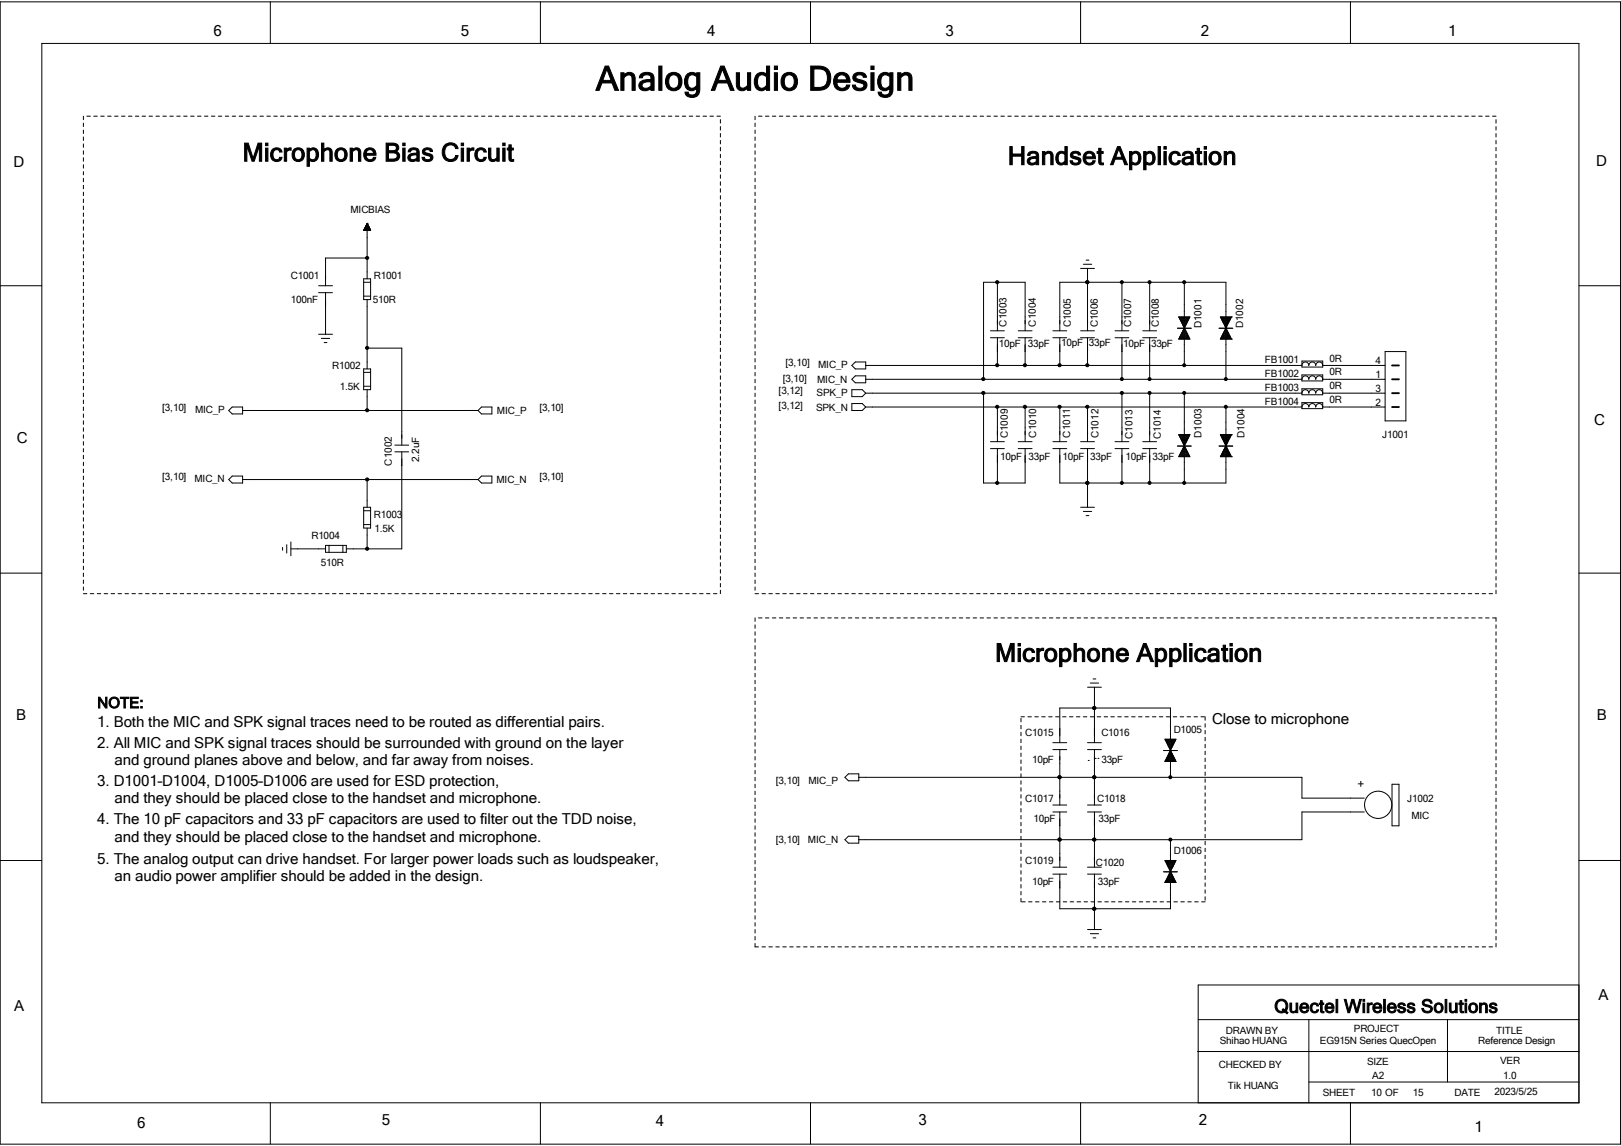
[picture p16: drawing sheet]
<svg xmlns="http://www.w3.org/2000/svg" width="297mm" height="210mm" viewBox="0 0 297 210" stroke-linecap="round" stroke-linejoin="round" font-family="sans-serif">
<defs><g id="words">
<text font-size="6.2" x="109.2" y="16.6">Analog Audio Design</text>
<g font-size="4.6">
<text x="44.4" y="29.5">Microphone Bias Circuit</text>
<text x="184.7" y="30.2">Handset Application</text>
<text x="182.3" y="121.2">Microphone Application</text>
</g>
<text font-size="3.4" x="233.5" y="185.6">Quectel Wireless Solutions</text>
<g font-size="2.8">
<text x="39.1" y="6.7">6</text>
<text x="84.4" y="6.7">5</text>
<text x="129.6" y="6.7">4</text>
<text x="173.2" y="6.7">3</text>
<text x="220" y="6.7">2</text>
<text x="265.3" y="6.7">1</text>
<text x="2.5" y="30.6">D</text>
<text x="292.5" y="30.4">D</text>
<text x="292.1" y="77.9">C</text>
<text x="3.1" y="81.2">C</text>
<text x="3" y="131.9">B</text>
<text x="17.8" y="129.8">NOTE:</text>
<text x="292.6" y="131.9">B</text>
<text x="17.8" y="137.1">2. All MIC and SPK signal traces should be surrounded with ground on the layer</text>
<text x="17.8" y="133.3">1. Both the MIC and SPK signal traces need to be routed as differential pairs.</text>
<text x="222.1" y="132.6">Close to microphone</text>
<text x="21" y="140.3">and ground planes above and below, and far away from noises.</text>
<text x="17.8" y="144.1">3. D1001–D1004, D1005–D1006 are used for ESD protection,</text>
<text x="21" y="147.2">and they should be placed close to the handset and microphone.</text>
<text x="17.8" y="151">4. The 10 pF capacitors and 33 pF capacitors are used to filter out the TDD noise,</text>
<text x="21" y="154.2">and they should be placed close to the handset and microphone.</text>
<text x="17.8" y="158.3">5. The analog output can drive handset. For larger power loads such as loudspeaker,</text>
<text x="21" y="161.5">an audio power amplifier should be added in the design.</text>
<text x="2.6" y="185.3">A</text>
<text x="292.9" y="183.2">A</text>
<text x="25.1" y="206.6">6</text>
<text x="69.9" y="206.1">5</text>
<text x="120.2" y="206.4">4</text>
<text x="168.3" y="206.1">3</text>
<text x="219.7" y="206.1">2</text>
<text x="270.2" y="207.4">1</text>
</g>
<text font-size="2.2" x="248.7" y="144.4">+</text>
<g font-size="1.8">
<text x="64.2" y="39.1">MICBIAS</text>
<text x="53.3" y="51.1">C1001</text>
<text x="68.5" y="51.1">R1001</text>
<text x="53.3" y="55.6">100nF</text>
<text x="68.3" y="55.5">510R</text>
<text x="184.4" y="59.9" transform="rotate(-90 184.4 59.9)">C1003</text>
<text x="189.8" y="59.9" transform="rotate(-90 189.8 59.9)">C1004</text>
<text x="196.2" y="60" transform="rotate(-90 196.2 60)">C1005</text>
<text x="201.2" y="60" transform="rotate(-90 201.2 60)">C1006</text>
<text x="207.3" y="60" transform="rotate(-90 207.3 60)">C1007</text>
<text x="212.3" y="60" transform="rotate(-90 212.3 60)">C1008</text>
<text x="183" y="63.5">10pF</text>
<text x="188.3" y="63.5">33pF</text>
<text x="194.4" y="63.5">10pF</text>
<text x="199.5" y="63.5">33pF</text>
<text x="205.8" y="63.5">10pF</text>
<text x="210.9" y="63.5">33pF</text>
<text x="220.2" y="60.2" transform="rotate(-90 220.2 60.2)">D1001</text>
<text x="227.8" y="60.2" transform="rotate(-90 227.8 60.2)">D1002</text>
<text x="60.9" y="67.6">R1002</text>
<text x="62.3" y="71.4">1.5K</text>
<text x="143.4" y="69.9">[3,10]</text>
<text x="143.9" y="67.1">[3,10]</text>
<text x="149.7" y="70.2">MIC_N</text>
<text x="149.9" y="67.5">MIC_P</text>
<text x="231.8" y="66.6">FB1001</text>
<text x="231.8" y="71.7">FB1003</text>
<text x="231.8" y="69.1">FB1002</text>
<text x="243.6" y="66.3">0R</text>
<text x="243.6" y="71.3">0R</text>
<text x="243.6" y="68.8">0R</text>
<text x="252.1" y="66.7">4</text>
<text x="252.1" y="69.3">1</text>
<text x="252.1" y="71.8">3</text>
<text x="29.7" y="75.4">[3,10]</text>
<text x="35.7" y="75.7">MIC_P</text>
<text x="91.1" y="75.9">MIC_P</text>
<text x="98.8" y="75.4">[3,10]</text>
<text x="142.7" y="72.2">[3,12]</text>
<text x="142.7" y="74.9">[3,12]</text>
<text x="149.5" y="75.4">SPK_N</text>
<text x="149.6" y="72.6">SPK_P</text>
<text x="231.8" y="74.2">FB1004</text>
<text x="243.6" y="73.9">0R</text>
<text x="252.1" y="74.3">2</text>
<text x="184.7" y="80.3" transform="rotate(-90 184.7 80.3)">C1009</text>
<text x="189.9" y="80.2" transform="rotate(-90 189.9 80.2)">C1010</text>
<text x="196.1" y="80.2" transform="rotate(-90 196.1 80.2)">C1011</text>
<text x="201.3" y="80.3" transform="rotate(-90 201.3 80.3)">C1012</text>
<text x="207.5" y="80.4" transform="rotate(-90 207.5 80.4)">C1013</text>
<text x="212.7" y="80.4" transform="rotate(-90 212.7 80.4)">C1014</text>
<text x="220.2" y="80.2" transform="rotate(-90 220.2 80.2)">D1003</text>
<text x="228.1" y="80.2" transform="rotate(-90 228.1 80.2)">D1004</text>
<text x="253.3" y="80.2">J1001</text>
<text x="29.7" y="88.1">[3,10]</text>
<text x="35.6" y="88.4">MIC_N</text>
<text x="71.8" y="85.3" transform="rotate(-90 71.8 85.3)">C1002</text>
<text x="76.8" y="84.7" transform="rotate(-90 76.8 84.7)">2.2uF</text>
<text x="91" y="88.5">MIC_N</text>
<text x="98.8" y="88.1">[3,10]</text>
<text x="183.3" y="84.4">10pF</text>
<text x="188.5" y="84.4">33pF</text>
<text x="194.7" y="84.4">10pF</text>
<text x="199.8" y="84.4">33pF</text>
<text x="206.2" y="84.4">10pF</text>
<text x="211.2" y="84.4">33pF</text>
<text x="68.5" y="94.9">R1003</text>
<text x="57.1" y="98.7">R1004</text>
<text x="68.6" y="97.4">1.5K</text>
<text x="58.8" y="103.8">510R</text>
<text x="187.8" y="134.9">C1015</text>
<text x="201.8" y="134.9">C1016</text>
<text x="215.1" y="134.2">D1005</text>
<text x="142.2" y="143.8">[3,10]</text>
<text x="148.1" y="143.7">MIC_P</text>
<text x="189.1" y="139.9">10pF</text>
<text x="201.8" y="139.9">33pF</text>
<text x="187.8" y="146.9">C1017</text>
<text x="201" y="146.9">C1018</text>
<text x="257.9" y="146.9">J1002</text>
<text x="142.2" y="154.6">[3,10]</text>
<text x="148" y="154.5">MIC_N</text>
<text x="189.4" y="150.6">10pF</text>
<text x="201.3" y="150.6">33pF</text>
<text x="258.6" y="150.1">MIC</text>
<text x="187.8" y="158.3">C1019</text>
<text x="200.8" y="158.7">C1020</text>
<text x="215.1" y="156.5">D1006</text>
<text x="189.1" y="162.1">10pF</text>
<text x="201.2" y="162.1">33pF</text>
<text x="223.5" y="191.3">Shihao HUANG</text>
<text x="224.6" y="189.4">DRAWN BY</text>
<text x="241.9" y="191.3">EG915N Series QuecOpen</text>
<text x="248.1" y="189.1">PROJECT</text>
<text x="270.8" y="191.3">Reference Design</text>
<text x="274.1" y="189.4">TITLE</text>
<text x="223.4" y="195.7">CHECKED BY</text>
<text x="250.5" y="195.2">SIZE</text>
<text x="251.4" y="197.7">A2</text>
<text x="274.9" y="195">VER</text>
<text x="275.4" y="197.7">1.0</text>
<text x="225" y="199.6">Tik HUANG</text>
<text x="242.4" y="200.8">SHEET</text>
<text x="251.2" y="200.8">10 OF</text>
<text x="258.9" y="200.8">15</text>
<text x="266.5" y="200.8">DATE</text>
<text x="273.9" y="200.7">2023/5/25</text>
</g>
</g></defs>
<g fill="none" stroke="#000" stroke-width=".18">
<path d="M0 .3h296.9v209.4h-296.9zM7.7 8h281.6v194.1h-281.6zM49.5 .3v7.7M99 .3v7.7M148.5 .3v7.7M198 .3v7.7M247.4 .3v7.7M15.3 21.3v.6M15.3 22.6v.6M15.3 23.8v.7M15.3 25.1v.6M15.3 26.4v.6"/>
<path d="M15.3 27.6v.7M15.3 28.9v.6M15.3 30.2v.6M15.3 31.5v.5M15.3 32.7v.6M15.3 34v.6M15.3 35.2v.7M15.3 36.5v.6M15.3 37.8v.6M15.3 39v.7M15.9 21.3h.7M17.2 21.3h.6"/>
<path d="M18.5 21.3h.6M19.7 21.3h.7M21 21.3h.6M22.3 21.3h.6M23.5 21.3h.7M24.8 21.3h.6M26 21.3h.7M27.3 21.3h.6M28.6 21.3h.6M29.8 21.3h.7M31.1 21.3h.6M32.4 21.3h.6"/>
<path d="M33.7 21.3h.6M34.9 21.3h.7M36.2 21.3h.6M37.5 21.3h.6M38.7 21.3h.7M40 21.3h.6M41.3 21.3h.6M42.5 21.3h.7M43.8 21.3h.6M45.1 21.3h.6M46.4 21.3h.6M47.6 21.3h.7"/>
<path d="M48.9 21.3h.6M50.2 21.3h.6M51.4 21.3h.6M52.7 21.3h.6M53.9 21.3h.7M55.2 21.3h.6M56.5 21.3h.6M57.7 21.3h.7M59 21.3h.6M60.3 21.3h.6M61.6 21.3h.6M62.8 21.3h.7"/>
<path d="M64.1 21.3h.6M65.4 21.3h.6M66.6 21.3h.7M67.9 21.3h.6M69.2 21.3h.6M70.4 21.3h.7M71.7 21.3h.6M73 21.3h.6M74.3 21.3h.6M75.5 21.3h.7M76.8 21.3h.6M78.1 21.3h.6"/>
<path d="M79.3 21.3h.7M80.6 21.3h.6M81.9 21.3h.6M83.1 21.3h.7M84.4 21.3h.6M85.7 21.3h.6M87 21.3h.6M88.2 21.3h.7M89.5 21.3h.6M90.8 21.3h.6M92 21.3h.7M93.3 21.3h.6"/>
<path d="M94.6 21.3h.6M95.8 21.3h.7M97.1 21.3h.6M98.4 21.3h.6M99.7 21.3h.6M100.9 21.3h.7M102.2 21.3h.6M103.4 21.3h.7M104.7 21.3h.6M106 21.3h.6M107.2 21.3h.7M108.5 21.3h.6"/>
<path d="M109.8 21.3h.6M111 21.3h.7M112.3 21.3h.6M113.6 21.3h.6M114.9 21.3h.6M116.1 21.3h.7M117.4 21.3h.6M118.7 21.3h.6M119.9 21.3h.7M121.2 21.3h.6M122.5 21.3h.6M123.7 21.3h.7"/>
<path d="M125 21.3h.6M126.3 21.3h.6M127.6 21.3h.6M128.8 21.3h.7M130.1 21.3h.6M131.4 21.3h.6M132 21.9v.7M132 23.2v.6M132 24.5v.6M132 25.7v.7M132 27v.6M132 28.3v.6"/>
<path d="M132 29.5v.7M132 30.8v.7M132 32v.7M132 33.3v.7M132 34.6v.6M132 35.9v.6M132 37.1v.7M132 38.4v.6M132 39.7v.6M138.3 21.3v.6M138.3 22.6v.6M138.3 23.8v.7"/>
<path d="M138.3 25.1v.6M138.3 26.4v.6M138.3 27.6v.7M138.3 28.9v.6M138.3 30.2v.6M138.3 31.5v.5M138.3 32.7v.6M138.3 34v.6M138.3 35.2v.7M138.3 36.5v.6M138.3 37.8v.6M138.3 39v.7"/>
<path d="M139 21.3h.6M140.3 21.3h.6M141.5 21.3h.7M142.8 21.3h.6M144.1 21.3h.6M145.3 21.3h.7M146.6 21.3h.6M147.9 21.3h.6M149.1 21.3h.7M150.4 21.3h.6M151.7 21.3h.6M152.9 21.3h.6"/>
<path d="M154.2 21.3h.6M155.4 21.3h.7M156.7 21.3h.7M158 21.3h.6M159.3 21.3h.6M160.5 21.3h.7M161.8 21.3h.6M163.1 21.3h.6M164.3 21.3h.7M165.6 21.3h.6M166.9 21.3h.6M168.1 21.3h.7"/>
<path d="M169.4 21.3h.7M170.7 21.3h.6M172 21.3h.6M173.2 21.3h.7M174.5 21.3h.6M175.8 21.3h.6M177 21.3h.7M178.3 21.3h.6M179.6 21.3h.6M180.8 21.3h.7M182.1 21.3h.7M183.4 21.3h.6"/>
<path d="M184.7 21.3h.6M185.9 21.3h.7M187.2 21.3h.6M188.5 21.3h.6M189.7 21.3h.7M191 21.3h.6M192.3 21.3h.6M193.5 21.3h.7M194.8 21.3h.7M196.1 21.3h.6M197.4 21.3h.6M198.6 21.3h.7"/>
<path d="M199.9 21.3h.6M201.2 21.3h.6M202.4 21.3h.7M203.7 21.3h.6M204.9 21.3h.7M206.2 21.3h.6M207.5 21.3h.6M208.7 21.3h.7M210 21.3h.7M211.3 21.3h.6M212.6 21.3h.6M213.8 21.3h.7"/>
<path d="M215.1 21.3h.6M216.4 21.3h.6M217.6 21.3h.7M218.9 21.3h.6M220.2 21.3h.6M221.4 21.3h.7M222.7 21.3h.7M224 21.3h.6M225.3 21.3h.6M226.5 21.3h.7M227.8 21.3h.6M229 21.3h.7"/>
<path d="M230.3 21.3h.6M231.6 21.3h.6M232.8 21.3h.7M234.1 21.3h.6M235.4 21.3h.6M236.6 21.3h.7M237.9 21.3h.6M239.2 21.3h.6M240.5 21.3h.6M241.7 21.3h.7M243 21.3h.6M244.3 21.3h.6"/>
<path d="M245.5 21.3h.7M246.8 21.3h.6M248.1 21.3h.6M249.3 21.3h.7M250.6 21.3h.6M251.9 21.3h.6M253.2 21.3h.6M254.4 21.3h.7M255.7 21.3h.6M257 21.3h.6M258.2 21.3h.7M259.5 21.3h.6"/>
<path d="M260.8 21.3h.6M262 21.3h.7M263.3 21.3h.6M264.6 21.3h.6M265.9 21.3h.6M267.1 21.3h.7M268.4 21.3h.6M269.7 21.3h.6M270.9 21.3h.7M272.2 21.3h.6M273.5 21.3h.6M274.1 21.9v.7"/>
<path d="M274.1 23.2v.6M274.1 24.5v.6M274.1 25.7v.7M274.1 27v.6M274.1 28.3v.6M274.1 29.5v.7M274.1 30.8v.7M274.1 32v.7M274.1 33.3v.7M274.1 34.6v.6M274.1 35.9v.6M274.1 37.1v.7"/>
<path d="M274.1 38.4v.6M274.1 39.7v.6M0 52.4h7.7M15.3 40.3v.6M15.3 41.6v.6M15.3 42.8v.7M15.3 44.1v.6M15.3 45.4v.6M15.3 46.7v.6M15.3 47.9v.7M15.3 49.2v.6M15.3 50.5v.6"/>
<path d="M15.3 51.7v.7M15.3 53v.6M15.3 54.3v.6M15.3 55.5v.7M15.3 56.8v.6M15.3 58.1v.6M15.3 59.4v.6M58.4 52.4h2.5M58.4 53.6h2.5M59.6 53.6v7.7M66.6 51.1h1.3v3.8h-1.3zM66.6 51.7h1.3"/>
<path d="M66.6 54.3h1.3M66.7 42.2h1.2M66.7 42.2v-.1h1.2v.1M66.8 42h1M66.8 42.2v-.2h1v.2M66.8 41.9h1M66.8 42.2v-.3h.9v.3M66.8 41.8h.9M66.9 42.2v-.5h.8v.5M66.9 41.7h.7M66.9 42.2v-.5h.7v.5M67 41.5h.6"/>
<path d="M67 42.2v-.8h.5v.8M67.1 41.4h.4M67.1 41.3h.4v.9M67.1 42.2v-1h.3v1M67.1 41.2h.3M67.2 41.1h.2M67.2 42.2v-1.1h.2v1.1M67.3 40.9h.1M67.3 40.9v10.2M67.3 54.9v12.7M67.3 47.3h-7.7v5.1M67.3 40.9l.6 1.3"/>
<path d="M67.3 40.9l-.7 1.3h1.3M67.3 41h.1M67.4 41.1h-.2v1.1M67.4 41.1v1.1M67.5 41.4h-.4v.8M67.6 41.6h-.6v.6M67.6 41.5v.7M132 40.9v.7M132 42.2v.6M132 43.5v.6M132 44.7v.7M132 46v.7"/>
<path d="M132 47.3v.6M132 48.6v.6M132 49.8v.7M132 51.1v.6M132 52.4v.6M132 53.6v.7M132 54.9v.6M132 56.2v.6M132 57.4v.7M132 58.7v.7M132 60v.6M138.3 40.3v.6"/>
<path d="M138.3 41.6v.6M138.3 42.8v.7M138.3 44.1v.6M138.3 45.4v.6M138.3 46.7v.6M138.3 47.9v.7M138.3 49.2v.6M138.3 50.5v.6M138.3 51.7v.7M138.3 53v.6M138.3 54.3v.6M138.3 55.5v.7"/>
<path d="M138.3 56.8v.6M138.3 58.1v.6M138.3 59.4v.6M182.8 51.7v8.9M198 49.2h2.5M198.5 48.4h1.5M199 47.7h.5M199.3 51.7h.1M199.3 49.2v11.4M205.6 51.7v8.9M210.7 51.7v8.9M216 58.1l2 .1"/>
<path d="M216.1 58.3h1.8M216.2 58.1v.4h1.6M216.3 58.7h1.4M216.4 58.1v.8h1.2M216.5 59.1h1.1M216.6 58.1v1.1h.8l.1-1.1M216.7 59.4h.6M216.7 58.1v1.5h.6M216.8 59.8h.4M216.9 58.1v1.8h.2M217 51.7v6.6M217.1 58.1v1.8"/>
<path d="M217.3 58.1v1.5M217.6 58.1v.7M217.8 58.1v.4M218 58.1h.1M218 58.1l-2 4h2M218 58.1h-2l2 4M223.6 58.2h2M223.7 58.1v.1M223.7 58.3h1.8M223.8 58.5h1.6M223.9 58.1v.5M223.9 58.7h1.4"/>
<path d="M224 58.1v.8h1.2M224.1 59.1h1.1M224.2 58.1v1.2M224.2 59.2h.8M224.3 59.4h.7M224.4 59.6h.5M224.4 58.1v1.5M224.5 59.8h.3M224.5 59.9h.2M224.6 58.1v1.9M224.6 58.3v-6.6h-30.4v8.9M224.7 58.1v1.8"/>
<path d="M224.9 58.1v1.4M225.1 58.1v1M225.3 58.1v.7M225.5 58.1v.3M225.6 58.1h.1M225.6 58.1l-2 4h2M225.6 58.1h-2l2 4M274.1 40.9v.7M274.1 42.2v.6M274.1 43.5v.6M274.1 44.7v.7M274.1 46v.7"/>
<path d="M274.1 47.3v.6M274.1 48.6v.6M274.1 49.8v.7M274.1 51.1v.6M274.1 52.4v.6M274.1 53.6v.7M274.1 54.9v.6M274.1 56.2v.6M274.1 57.4v.7M274.1 58.7v.7M274.1 60v.6M289.3 52.4h7.6"/>
<path d="M15.3 60.6v.7M15.3 61.9v.6M15.3 63.2v.6M15.3 64.4v.7M15.3 65.7v.6M15.3 67v.6M15.3 68.2v.7M15.3 69.5v.6M15.3 70.8v.6M15.3 72.1v.6M15.3 73.3v.7M15.3 74.6v.6"/>
<path d="M15.3 75.9v.6M15.3 77.1v.7M15.3 78.4v.6M15.3 79.7v.6M41.9 75.2l.6-.6h1.9v1.3h-1.9zM44.4 75.2h43.2M58.4 61.3h2.5M58.9 62h1.5M59.4 62.8h.5M66.6 67.6h1.3v3.8h-1.3zM66.6 68.2h1.3M66.6 70.8h1.3"/>
<path d="M67.3 71.4v3.8M67.3 63.8h6.3v17.8M87.6 75.2l.6-.6h1.9v1.3h-1.9zM132 61.3v.6M132 62.5v.7M132 63.8v.6M132 65.1v.6M132 66.3v.7M132 67.6v.6M132 68.9v.6M132 70.1v.7M132 71.4v.7"/>
<path d="M132 72.7v.6M132 74v.6M132 75.2v.7M132 76.5v.6M132 77.8v.6M132 79v.7M138.3 60.6v.7M138.3 61.9v.6M138.3 63.2v.6M138.3 64.4v.7M138.3 65.7v.6M138.3 67v.6"/>
<path d="M138.3 68.2v.7M138.3 69.5v.6M138.3 70.8v.6M138.3 72.1v.6M138.3 73.3v.7M138.3 74.6v.6M138.3 75.9v.6M138.3 77.1v.7M138.3 78.4v.6M138.3 79.7v.6M156.1 67l.6-.7h1.9v1.3h-1.9zM156.1 71.4h1.9l.6 .7-.6 .6h-1.9z"/>
<path d="M156.1 74h1.9l.6 .6-.6 .6h-1.9zM156.1 69.5l.6-.6h1.9v1.2h-1.9zM158.6 69.5h79.9a.61 .61 0 0 1 .7-.6 .61 .61 0 0 1 .6 .6 .63 .63 0 0 1 .6-.6 .63 .63 0 0 1 .6 .6M158.6 67h79.9M158.6 72.1h79.9M180.2 72.1v16.4h7.6v-6.3M181.5 60.6h2.5M181.5 61.9h2.5M182.8 61.9v5.1M182.8 74.6v6.3M186.6 60.6h2.5M186.6 61.9h2.5"/>
<path d="M187.8 60.6v-8.9h-7.6v17.8M187.8 61.9v5.1M187.8 74.6v6.3M192.9 60.6h2.6M192.9 61.9h2.6M194.2 61.9v5.1M194.2 74.6v6.3M198 60.6h2.5M198 61.9h2.5M199.3 61.9v5.1M199.3 74.6v6.3M204.3 60.6h2.5"/>
<path d="M204.3 61.9h2.5M205.6 61.9v7.6M205.6 72.1v8.8M209.4 60.6h2.5M209.4 61.9h2.5M210.7 61.9v7.6M210.7 72.1v8.8M215.7 60.2h2.6M216 62v.1M216 79.7v.1M216 62.1h2M216.1 79.8h1.8"/>
<path d="M216.1 61.9h1.8M216.2 61.6v.5M216.2 79.7v.4M216.2 61.7h1.6v.4M216.3 61.6h1.4M216.4 61.4h1.2v.7M216.4 61.3v.8M216.4 79.7v.8M216.5 61.2h1.1M216.5 61h1v1.1M216.6 60.9v1.2M216.6 79.7v1.1"/>
<path d="M216.7 60.8h.6M216.7 60.7h.6v1.4M216.7 60.5v1.6M216.7 79.7v1.5M216.8 60.5h.4M216.9 60.2v1.9M216.9 79.7v1.8M216.9 60.3h.2v1.8M217 60.1h.1M217 62.1v4.9M217 72.1v7.8M217.1 79.7v1.8"/>
<path d="M217.3 79.7v1.5M217.5 79.7v1.1M217.6 79.7v.7M217.8 79.7v.4M218 79.7h.1M218 79.7h-2l1 2M218 79.7l-1 2M223.4 60.2h2.5M223.6 62.1h2M223.7 79.8h1.9M223.7 61.9v.2M223.7 79.7v.1"/>
<path d="M223.7 61.9h1.8M223.8 61.7h1.6M223.9 61.6v.5M223.9 79.7v.5M223.9 61.6h1.4M224 61.4h1.3M224 61.3v.8M224 79.7v.8M224.1 61.2h1.1M224.2 61h.9M224.2 60.9v1.2M224.2 79.7v1.2"/>
<path d="M224.3 60.8h.7M224.3 60.7h.6M224.4 60.5v1.6M224.4 79.7v1.5M224.5 60.5h.3M224.5 60.3h.2M224.6 60.2v1.9M224.6 79.7v1.9M224.6 60.1h.1M224.6 62.1v7.4M224.6 74.6v5.3M224.7 79.7v1.7h-.2"/>
<path d="M224.7 60.4v1.7M224.9 79.7v1.4h-.6M224.9 60.7v1.4M225.1 79.7v1h-.9M225.1 61v1.1M225.3 61.4v.7M225.3 79.7v.6M225.5 61.8v.3M225.5 79.7v.3M225.6 79.7h.1M225.6 62.1h.1M225.6 79.7h-2l1 2"/>
<path d="M225.6 79.7l-1 2M238.5 66.2h3.9v1.1h-3.9zM238.5 68.7h3.9v1.1h-3.9zM238.5 71.2h3.9v1.1h-3.9zM238.5 73.8h3.9v1.1h-3.9zM238.5 66.9a.61 .61 0 0 1 .7-.6 .61 .61 0 0 1 .6 .7M238.5 72a.61 .61 0 0 1 .7-.6 .61 .61 0 0 1 .6 .7M239.8 66.9a.61 .61 0 0 1 .6-.6 .61 .61 0 0 1 .6 .7M239.8 72a.61 .61 0 0 1 .6-.6 .61 .61 0 0 1 .6 .7M241 74.6a.64 .64 0 0 0-.6-.7 .64 .64 0 0 0-.6 .7 .61 .61 0 0 0-.6-.7 .61 .61 0 0 0-.7 .7h-79.9M241.1 66.9a.61 .61 0 0 1 .6-.6 .61 .61 0 0 1 .6 .7M241.1 72a.61 .61 0 0 1 .6-.6 .61 .61 0 0 1 .6 .7"/>
<path d="M241.1 69.5a.61 .61 0 0 1 .6-.6 .61 .61 0 0 1 .6 .6M241.1 74.6a.61 .61 0 0 1 .6-.6 .61 .61 0 0 1 .6 .6M242.4 67h11.4M242.4 69.5h11.4M242.4 72.1h11.4M242.4 74.6h11.4M253.8 64.4h3.8v12.7h-3.8zM274.1 61.3v.6M274.1 62.5v.7M274.1 63.8v.6M274.1 65.1v.6M274.1 66.3v.7"/>
<path d="M274.1 67.6v.6M274.1 68.9v.6M274.1 70.1v.7M274.1 71.4v.7M274.1 72.7v.6M274.1 74v.6M274.1 75.2v.7M274.1 76.5v.6M274.1 77.8v.6M274.1 79v.7M15.3 80.9v.7M15.3 82.2v.6"/>
<path d="M15.3 83.4v.7M15.3 84.7v.6M15.3 86v.6M15.3 87.2v.7M15.3 88.5v.7M15.3 89.8v.6M15.3 91.1v.6M15.3 92.3v.7M15.3 93.6v.6M15.3 94.9v.6M15.3 96.1v.7M15.3 97.4v.6"/>
<path d="M15.3 98.7v.6M15.3 99.9v.7M41.9 87.9l.6-.7h1.9v1.3h-1.9zM44.4 87.9h43.2M52.5 99.8v1.5M53.3 99.3v2.6M59.6 99.9h3.9v1.3h-3.9zM60.3 99.9v1.3M62.8 99.9v1.3M66.6 93h1.3v3.8h-1.3zM66.6 93.6h1.3M66.6 96.1h1.3"/>
<path d="M67.3 87.9v5.1M67.3 96.8v3.8M72.3 81.6h2.6M72.3 82.8h2.6M73.6 82.8v17.8h-10.1M87.6 87.9l.6-.7h1.9v1.3h-1.9zM132 80.3v.6M132 81.6v.6M132 82.8v.6M132 84.1v.6M132 85.3v.7M132 86.6v.6"/>
<path d="M132 87.9v.6M132 89.2v.6M132 90.4v.7M132 91.7v.6M132 93v.6M132 94.2v.7M132 95.5v.6M132 96.8v.6M132 98v.7M132 99.3v.6M138.3 80.9v.7M138.3 82.2v.6"/>
<path d="M138.3 83.4v.7M138.3 84.7v.6M138.3 86v.6M138.3 87.2v.7M138.3 88.5v.7M138.3 89.8v.6M138.3 91.1v.6M138.3 92.3v.7M138.3 93.6v.6M138.3 94.9v.6M138.3 96.1v.7M138.3 97.4v.6"/>
<path d="M138.3 98.7v.6M138.3 99.9v.7M181.5 80.9h2.5M181.5 82.2h2.5M182.8 82.2v6.3M186.6 80.9h2.5M186.6 82.2h2.5M192.9 80.9h2.6M192.9 82.2h2.6M194.2 82.2v6.3h30.4v-4.8M198 93h2.5M198 80.9h2.5"/>
<path d="M198 82.2h2.5M198.5 93.7h1.5M199 94.5h.5M199.3 88.5h.1M199.3 82.2v10.8M204.3 80.9h2.5M204.3 82.2h2.5M205.6 82.2v6.3M209.4 80.9h2.5M209.4 82.2h2.5M210.7 82.2v6.3M215.7 81.7h2.6"/>
<path d="M216 83.6v.1M216.1 83.6h1.8M216.2 83.4h1.6M216.2 80.1h1.6M216.2 83.2v.5M216.2 83.2h1.6M216.3 80.2h1.4M216.3 83h1.4M216.3 80.4h1.4M216.5 80.6h1.1M216.5 82.7h1M216.5 80.7h1"/>
<path d="M216.6 80.9h.8M216.7 82.3h.6M216.7 81.1h.6M216.7 82.1v1.6M216.8 82.2h.4M216.8 81.3h.4M216.8 82h.4M216.9 81.4h.2M216.9 81.8v1.9M217 81.8h.1M217 81.6h.1M217 81.7l-1 2h2"/>
<path d="M217 81.7l1 2M217 83.7v4.8M217.1 81.9v1.8M217.3 82.3v1.4M217.4 82.5h-.8v1.2M217.5 82.6v1.1M217.6 82.8h-1.2v.9M217.6 82.9v.8M217.8 83.3v.4M218 83.7h.1M223.4 81.7h2.5M223.7 83.6h1.9"/>
<path d="M223.7 83.5v.2M223.8 83.4h1.7M223.8 80.1h1.7M223.9 83.2h1.5M223.9 83.1v.6M223.9 80.2h1.4M223.9 83h1.4M223.9 80.4h1.4M224 82.8h1.2M224 82.8v.9M224.1 80.6h1.1M224.1 82.7h1"/>
<path d="M224.2 82.5h.8M224.2 82.5v1.2M224.2 80.9h.8M224.3 82.3h.7M224.4 82.2h.4M224.4 81.3h.4M224.4 82.1v1.6M224.5 82h.3M224.6 81.8h.1M224.6 81.6h.1M224.6 81.7v2M224.6 81.7l-1 2h2"/>
<path d="M224.6 81.7l1 2M224.7 82v1.7M224.9 82.3v1.4M225.1 82.6v1.1M225.3 83v.7M225.5 83.4v.3M225.6 83.7h.1M274.1 80.3v.6M274.1 81.6v.6M274.1 82.8v.6M274.1 84.1v.6M274.1 85.3v.7"/>
<path d="M274.1 86.6v.6M274.1 87.9v.6M274.1 89.2v.6M274.1 90.4v.7M274.1 91.7v.6M274.1 93v.6M274.1 94.2v.7M274.1 95.5v.6M274.1 96.8v.6M274.1 98v.7M274.1 99.3v.6M0 105h7.7"/>
<path d="M15.3 108.8h.6M15.3 101.2v.7M15.3 102.5v.6M15.3 103.8v.6M15.3 105v.7M15.3 106.3v.6M15.3 107.6v.6M16.6 108.8h.6M17.8 108.8h.7M19.1 108.8h.6M20.4 108.8h.6M21.6 108.8h.7"/>
<path d="M22.9 108.8h.6M24.2 108.8h.6M25.4 108.8h.6M26.7 108.8h.6M27.9 108.8h.7M29.2 108.8h.6M30.5 108.8h.6M31.7 108.8h.7M33 108.8h.7M34.3 108.8h.6M35.6 108.8h.6M36.8 108.8h.7"/>
<path d="M38.1 108.8h.6M39.4 108.8h.6M40.6 108.8h.7M41.9 108.8h.6M43.2 108.8h.6M44.4 108.8h.7M45.7 108.8h.7M47 108.8h.6M48.3 108.8h.6M49.5 108.8h.7M50.8 108.8h.6M51.8 100.3v.5"/>
<path d="M52 108.8h.7M53.3 108.8h.6M53.3 100.6h6.3M54.6 108.8h.6M55.8 108.8h.7M57.1 108.8h.6M58.4 108.8h.6M59.6 108.8h.7M60.9 108.8h.7M62.2 108.8h.6M63.5 108.8h.6M64.7 108.8h.7"/>
<path d="M66 108.8h.6M67.3 108.8h.6M68.5 108.8h.7M69.8 108.8h.6M71.1 108.8h.6M72.3 108.8h.7M73.6 108.8h.7M74.9 108.8h.6M76.2 108.8h.6M77.4 108.8h.7M78.7 108.8h.6M80 108.8h.6"/>
<path d="M81.2 108.8h.7M82.5 108.8h.6M83.8 108.8h.6M85 108.8h.7M86.3 108.8h.7M87.6 108.8h.6M88.9 108.8h.6M90.1 108.8h.7M91.4 108.8h.6M92.7 108.8h.6M93.9 108.8h.7M95.2 108.8h.6"/>
<path d="M96.5 108.8h.6M97.7 108.8h.7M99 108.8h.7M100.3 108.8h.6M101.6 108.8h.6M102.8 108.8h.6M104.1 108.8h.6M105.3 108.8h.7M106.6 108.8h.6M107.9 108.8h.6M109.1 108.8h.7M110.4 108.8h.6"/>
<path d="M111.7 108.8h.6M112.9 108.8h.7M114.2 108.8h.7M115.5 108.8h.6M116.8 108.8h.6M118 108.8h.7M119.3 108.8h.6M120.6 108.8h.6M121.8 108.8h.7M123.1 108.8h.6M124.4 108.8h.6M125.6 108.8h.7"/>
<path d="M126.9 108.8h.7M128.2 108.8h.6M129.5 108.8h.6M130.7 108.8h.7M132 100.6v.6M132 101.9v.6M132 103.1v.7M132 104.4v.6M132 105.7v.6M132 106.9v.7M132 108.2v.6M138.3 101.2v.7"/>
<path d="M138.3 102.5v.6M138.3 103.8v.6M138.3 105v.7M138.3 106.3v.6M138.3 107.6v.6M138.3 113.2v.7M138.3 114.5v.6M138.3 115.8v.6M138.3 117.1v.6M138.3 118.3v.7M138.3 119.6v.6M138.3 108.8h.7"/>
<path d="M139 113.2h.6M139.6 108.8h.7M140.3 113.2h.6M140.9 108.8h.6M141.5 113.2h.7M142.2 108.8h.6M142.8 113.2h.6M143.4 108.8h.7M144.1 113.2h.6M144.7 108.8h.6M145.3 113.2h.7M146 108.8h.6"/>
<path d="M146.6 113.2h.6M147.2 108.8h.7M147.9 113.2h.6M148.5 108.8h.6M149.1 113.2h.7M149.8 108.8h.6M150.4 113.2h.6M151 108.8h.7M151.7 113.2h.6M152.3 108.8h.6M152.9 113.2h.6M153.5 108.8h.7"/>
<path d="M154.2 113.2h.6M154.8 108.8h.6M155.4 113.2h.7M156.1 108.8h.6M156.7 113.2h.7M157.4 108.8h.6M158 113.2h.6M158.6 108.8h.7M159.3 113.2h.6M159.9 108.8h.6M160.5 113.2h.7M161.2 108.8h.6"/>
<path d="M161.8 113.2h.6M162.4 108.8h.7M163.1 113.2h.6M163.7 108.8h.6M164.3 113.2h.7M165 108.8h.6M165.6 113.2h.6M166.2 108.8h.7M166.9 113.2h.6M167.5 108.8h.6M168.1 113.2h.7M168.8 108.8h.6"/>
<path d="M169.4 113.2h.7M170.1 108.8h.6M170.7 113.2h.6M171.3 108.8h.7M172 113.2h.6M172.6 108.8h.6M173.2 113.2h.7M173.9 108.8h.6M174.5 113.2h.6M175.1 108.8h.7M175.8 113.2h.6M176.4 108.8h.6"/>
<path d="M177 113.2h.7M177.7 108.8h.6M178.3 113.2h.6M178.9 108.8h.7M179.6 113.2h.6M180.2 108.8h.6M180.8 113.2h.7M181.5 108.8h.6M182.1 113.2h.7M182.8 108.8h.6M183.4 113.2h.6M184 108.8h.7"/>
<path d="M184.7 113.2h.6M185.3 108.8h.6M185.9 113.2h.7M186.6 108.8h.6M187.2 113.2h.6M187.8 108.8h.7M188.5 113.2h.6M189.1 108.8h.6M189.7 113.2h.7M190.4 108.8h.6M191 113.2h.6M191.6 108.8h.7"/>
<path d="M192.3 113.2h.6M192.9 108.8h.6M193.5 113.2h.7M194.2 108.8h.6M194.8 113.2h.7M195.5 108.8h.6M196.1 113.2h.6M196.7 108.8h.7M197.4 113.2h.6M198 108.8h.6M198.6 113.2h.7M199.3 108.8h.6"/>
<path d="M199.9 113.2h.6M200.5 108.8h.7M201.2 113.2h.6M201.8 108.8h.6M202.4 113.2h.7M203.1 108.8h.6M203.7 113.2h.6M204.3 108.8h.6M204.9 113.2h.7M205.6 108.8h.6M206.2 113.2h.6M206.8 108.8h.7"/>
<path d="M207.5 113.2h.6M208.1 108.8h.6M208.7 113.2h.7M209.4 108.8h.6M210 113.2h.7M210.7 108.8h.6M211.3 113.2h.6M211.9 108.8h.7M212.6 113.2h.6M213.2 108.8h.6M213.8 113.2h.7M214.5 108.8h.6"/>
<path d="M215.1 113.2h.6M215.7 108.8h.7M216.4 113.2h.6M217 108.8h.6M217.6 113.2h.7M218.3 108.8h.6M218.9 113.2h.6M219.5 108.8h.7M220.2 113.2h.6M220.8 108.8h.6M221.4 113.2h.7M222.1 108.8h.6"/>
<path d="M222.7 113.2h.7M223.4 108.8h.6M224 113.2h.6M224.6 108.8h.7M225.3 113.2h.6M225.9 108.8h.6M226.5 113.2h.7M227.2 108.8h.6M227.8 113.2h.6M228.4 108.8h.6M229 113.2h.7M229.7 108.8h.6"/>
<path d="M230.3 113.2h.6M230.9 108.8h.7M231.6 113.2h.6M232.2 108.8h.6M232.8 113.2h.7M233.5 108.8h.6M234.1 113.2h.6M234.7 108.8h.7M235.4 113.2h.6M236 108.8h.6M236.6 113.2h.7M237.3 108.8h.6"/>
<path d="M237.9 113.2h.6M238.5 108.8h.7M239.2 113.2h.6M239.8 108.8h.7M240.5 113.2h.6M241.1 108.8h.6M241.7 113.2h.7M242.4 108.8h.6M243 113.2h.6M243.6 108.8h.7M244.3 113.2h.6M244.9 108.8h.6"/>
<path d="M245.5 113.2h.7M246.2 108.8h.6M246.8 113.2h.6M247.4 108.8h.7M248.1 113.2h.6M248.7 108.8h.6M249.3 113.2h.7M250 108.8h.6M250.6 113.2h.6M251.2 108.8h.7M251.9 113.2h.6M252.5 108.8h.7"/>
<path d="M253.2 113.2h.6M253.8 108.8h.6M254.4 113.2h.7M255.1 108.8h.6M255.7 113.2h.6M256.3 108.8h.7M257 113.2h.6M257.6 108.8h.6M258.2 113.2h.7M258.9 108.8h.6M259.5 113.2h.6M260.1 108.8h.7"/>
<path d="M260.8 113.2h.6M261.4 108.8h.6M262 113.2h.7M262.7 108.8h.6M263.3 113.2h.6M263.9 108.8h.7M264.6 113.2h.6M265.2 108.8h.7M265.9 113.2h.6M266.5 108.8h.6M267.1 113.2h.7M267.8 108.8h.6"/>
<path d="M268.4 113.2h.6M269 108.8h.7M269.7 113.2h.6M270.3 108.8h.6M270.9 113.2h.7M271.6 108.8h.6M272.2 113.2h.6M272.8 108.8h.7M273.5 113.2h.6v.7M274.1 100.6v.6M274.1 101.9v.6M274.1 103.1v.7"/>
<path d="M274.1 104.4v.6M274.1 105.7v.6M274.1 106.9v.7M274.1 108.2v.6M274.1 114.5v.6M274.1 115.8v.6M274.1 117.1v.6M274.1 118.3v.7M274.1 119.6v.6M289.3 105h7.6M138.3 120.9v.6M138.3 122.1v.7"/>
<path d="M138.3 123.4v.6M138.3 124.7v.6M138.3 125.9v.7M138.3 127.2v.6M138.3 128.5v.6M138.3 129.8v.6M138.3 131v.7M138.3 132.3v.6M138.3 133.6v.6M138.3 134.8v.7M138.3 136.1v.6M138.3 137.4v.6"/>
<path d="M138.3 138.6v.7M138.3 139.9v.6M187.1 131.4h.6M187.1 131.7v.6M187.1 132.9v.7M187.1 134.2v.6M187.1 135.5v.6M187.1 136.7v.7M187.1 138v.6M187.1 139.3v.6M188.3 131.4h.7M189.6 131.4h.6"/>
<path d="M190.9 131.4h.6M192.2 131.4h.6M192.9 137.4h2.6M192.9 136.1h2.6M193.4 131.4h.7M194.2 137.4v10.1M194.7 131.4h.6M196 131.4h.6M197.2 131.4h.7M198.5 131.4h.6M199.3 137.4h2.5M199.3 136.1h2.5"/>
<path d="M199.3 125.9h2.5M199.4 139.4h.1M199.8 131.4h.6M199.8 125.2h1.5M200.3 124.4h.5M200.5 129.8h.1M200.5 125.9v10.2M200.5 137.4v10.1M200.7 139h.1M201 131.4h.7M201.2 139h.1M202.3 131.4h.6"/>
<path d="M203.5 131.4h.7M204.8 131.4h.6M206.1 131.4h.6M207.3 131.4h.7M208.6 131.4h.7M209.9 131.4h.6M211.2 131.4h.6M212.4 131.4h.7M213.2 137.5h2.5M213.4 135.5h2.1l-2.1 4h2.1zM213.5 139.4h1.9M213.5 135.5v.2"/>
<path d="M213.5 139.3v.2M213.5 135.6h1.9M213.6 139.1h1.7M213.6 135.8h1.7M213.7 131.4h.6M213.7 136h1.5M213.7 139h1.5M213.7 135.5v.5M213.7 138.9v.6M213.8 138.8h1.3M213.8 136.1h1.3M213.9 136.3h1.2"/>
<path d="M213.9 138.6h1.1M213.9 135.5v.9M213.9 138.6v.9M214 138.5h.9M214 136.7h.9M214.1 138.3h.7M214.1 135.5v1.2M214.1 138.2v1.3M214.2 138.1h.6M214.2 137.9h.5M214.2 135.5v1.6l.5-.1M214.2 137.8v1.7"/>
<path d="M214.3 137.8h.3M214.4 137.4h.1M214.4 137.6h.1M214.4 135.5v4M214.5 135.7v-5.9h-20.3v6.3M214.5 139.5v3M214.6 135.5v1.7h-.3M214.6 137.8v1.7M214.8 135.5v1.4h-.7M214.8 138.1v1.4M215 131.4h.6M215 135.5v1h-1"/>
<path d="M215 138.5v1M215.1 135.5v.6M215.1 138.9v.6M215.3 135.5v.3M215.3 139.2v.3M216.2 131.4h.7M217.5 131.4h.6M218.8 131.4h.6M220 131.4h.7M220.8 131.4v.6M220.8 132.6v.7M220.8 133.9v.6"/>
<path d="M220.8 135.1v.7M220.8 136.4v.6M220.8 137.7v.6M220.8 138.9v.7M274.1 120.9v.6M274.1 122.1v.7M274.1 123.4v.6M274.1 124.7v.6M274.1 125.9v.7M274.1 127.2v.6M274.1 128.5v.6M274.1 129.8v.6"/>
<path d="M274.1 131v.7M274.1 132.3v.6M274.1 133.6v.6M274.1 134.8v.7M274.1 136.1v.6M274.1 137.4v.6M274.1 138.6v.7M274.1 139.9v.6M0 157.7h7.7M138.3 141.2v.6M138.3 142.5v.6M138.3 143.7v.7"/>
<path d="M138.3 145v.6M138.3 146.3v.6M138.3 147.5v.7M138.3 148.8v.6M138.3 150.1v.6M138.3 151.3v.7M138.3 152.6v.6M138.3 153.9v.6M138.3 155.2v.6M138.3 156.4v.7M138.3 157.7v.6M138.3 158.9v.7"/>
<path d="M154.8 142.5l.6-.7h2v1.3h-2zM154.8 153.9l.6-.7h2v1.3h-2zM157.4 142.5h81.1v3.8h11.5M187.1 140.5v.7M187.1 141.8v.7M187.1 143.1v.6M187.1 144.4v.6M187.1 145.6v.7M187.1 146.9v.6M187.1 148.2v.6M187.1 149.4v.7M187.1 150.7v.6"/>
<path d="M187.1 152v.6M187.1 153.2v.7M187.1 154.5v.7M187.1 155.8v.6M187.1 157.1v.6M187.1 158.3v.6M187.1 159.6v.6M192.9 148.8h2.6M192.9 147.5h2.6M192.9 158.9h2.6M194.2 142.5h.1M194.2 153.9h.1"/>
<path d="M194.2 148.8v10.1M199.3 148.8h2.5M199.3 147.5h2.5M199.3 158.9h2.5M200.5 142.5h.1M200.5 153.9h.1M200.5 148.8v10.1M213.2 159.8h2.5M213.4 157.7h2.1l-1 2zM213.5 157.7v.2M213.5 157.9h1.9M213.6 158h1.7"/>
<path d="M213.7 158.2h1.5M213.7 157.7v.5M213.9 158.5h1.2M213.9 157.7v.9M214 158.9h.9M214.1 157.7v1.2M214.2 157.7v1.6M214.2 159.3h.5M214.3 159.9h.3M214.4 157.7v4M214.4 159.6h.1M214.5 153.9v4"/>
<path d="M214.5 159.7l1 2h-2.1zM214.6 157.7v1.7h-.3M214.8 157.7v1.3h-.7M215 157.7v1h-1M215.1 157.7v.7h-1.3M215.3 157.7v.3M220.8 140.2v.6M220.8 141.5v.6M220.8 142.7v.7M220.8 144v.7M220.8 145.3v.6M220.8 146.6v.6"/>
<path d="M220.8 147.8v.7M220.8 149.1v.6M220.8 150.4v.6M220.8 151.6v.7M220.8 152.9v.6M220.8 154.2v.6M220.8 155.4v.7M220.8 156.7v.7M220.8 158v.6M220.8 159.3v.6M250 148.8h-11.5v5.1h-81.1M255.1 143.7h1.2v7.6h-1.2z"/>
<path d="M274.1 141.2v.6M274.1 142.5v.6M274.1 143.7v.7M274.1 145v.6M274.1 146.3v.6M274.1 147.5v.7M274.1 148.8v.6M274.1 150.1v.6M274.1 151.3v.7M274.1 152.6v.6M274.1 153.9v.6M274.1 155.2v.6"/>
<path d="M274.1 156.4v.7M274.1 157.7v.6M274.1 158.9v.7M289.3 157.7h7.6M138.3 160.2v.6M138.3 161.5v.6M138.3 162.7v.7M138.3 164v.6M138.3 165.3v.6M138.3 166.5v.7M138.3 167.8v.6M138.3 169.1v.6"/>
<path d="M138.3 170.3v.7M138.3 171.6v.7M138.3 172.9v.6h.7M139.6 173.5h.7M140.9 173.5h.6M142.2 173.5h.6M143.4 173.5h.7M144.7 173.5h.6M146 173.5h.6M147.2 173.5h.7M148.5 173.5h.6M149.8 173.5h.6"/>
<path d="M151 173.5h.7M152.3 173.5h.6M153.5 173.5h.7M154.8 173.5h.6M156.1 173.5h.6M157.4 173.5h.6M158.6 173.5h.7M159.9 173.5h.6M161.2 173.5h.6M162.4 173.5h.7M163.7 173.5h.6M165 173.5h.6"/>
<path d="M166.2 173.5h.7M167.5 173.5h.6M168.8 173.5h.6M170.1 173.5h.6M171.3 173.5h.7M172.6 173.5h.6M173.9 173.5h.6M175.1 173.5h.7M176.4 173.5h.6M177.7 173.5h.6M178.9 173.5h.7M180.2 173.5h.6"/>
<path d="M181.5 173.5h.6M182.8 173.5h.6M184 173.5h.7M185.3 173.5h.6M186.6 173.5h.6M187.1 160.8v.7M187.1 162.1v.6M187.1 163.4v.6M187.1 164.6v.7M187.2 165.3h.6M187.8 173.5h.7M188.5 165.3h.6"/>
<path d="M189.1 173.5h.6M189.7 165.3h.7M190.4 173.5h.6M191 165.3h.6M191.6 173.5h.7M192.3 165.3h.6M192.9 173.5h.6M192.9 160.2h2.6M193.5 165.3h.7M194.2 173.5h.6M194.2 160.2v6.3h20.3v-4.8M194.8 165.3h.7"/>
<path d="M195.5 173.5h.6M196.1 165.3h.6M196.7 173.5h.7M197.4 165.3h.6M198 173.5h.6M198.6 165.3h.7M199.3 173.5h.6M199.3 160.2h2.5M199.3 170.3h2.5M199.8 171.1h1.5M199.9 165.3h.6M200.3 171.9h.5"/>
<path d="M200.5 166.5h.1M200.5 173.5h.7M200.5 160.2v10.1M201.2 165.3h.6M201.8 173.5h.6M202.4 165.3h.7M203.1 173.5h.6M203.7 165.3h.6M204.3 173.5h.6M204.9 165.3h.7M205.6 173.5h.6M206.2 165.3h.6"/>
<path d="M206.8 173.5h.7M207.5 165.3h.6M208.1 173.5h.6M208.7 165.3h.7M209.4 173.5h.6M210 165.3h.7M210.7 173.5h.6M211.3 165.3h.6M211.9 173.5h.7M212.6 165.3h.6M213.2 173.5h.6M213.5 161.5v.2"/>
<path d="M213.5 161.5h1.9M213.6 161.4h1.7M213.7 161.2v.5M213.7 161.2h1.5M213.8 161l1.3 .1v.6M213.8 165.3h.7M213.9 160.8v.9M213.9 160.8h1.1M214 160.7h.9M214.1 160.4v1.3M214.1 160.5h.7M214.2 160.3h.6"/>
<path d="M214.2 160.1v1.6M214.2 160.1h.5M214.5 173.5h.6M214.6 160v1.7M214.8 160.4v1.3M215 160.7v1M215.1 165.3h.6M215.3 161.4v.3M215.7 173.5h.7M216.4 165.3h.6M217 173.5h.6M217.6 165.3h.7"/>
<path d="M218.3 173.5h.6M218.9 165.3h.6M219.5 173.5h.7M220.2 165.3h.6M220.8 160.5v.7M220.8 161.8v.6M220.8 163.1v.6M220.8 164.3v.7M220.8 173.5h.6M222.1 173.5h.6M223.4 173.5h.6M224.6 173.5h.7"/>
<path d="M225.9 173.5h.6M227.2 173.5h.6M228.4 173.5h.6M229.7 173.5h.6M230.9 173.5h.7M232.2 173.5h.6M233.5 173.5h.6M234.7 173.5h.7M236 173.5h.6M237.3 173.5h.6M238.5 173.5h.7M239.8 173.5h.7"/>
<path d="M241.1 173.5h.6M242.4 173.5h.6M243.6 173.5h.7M244.9 173.5h.6M246.2 173.5h.6M247.4 173.5h.7M248.7 173.5h.6M250 173.5h.6M251.2 173.5h.7M252.5 173.5h.7M253.8 173.5h.6M255.1 173.5h.6"/>
<path d="M256.3 173.5h.7M257.6 173.5h.6M258.9 173.5h.6M260.1 173.5h.7M261.4 173.5h.6M262.7 173.5h.6M263.9 173.5h.7M265.2 173.5h.7M266.5 173.5h.6M267.8 173.5h.6M269 173.5h.7M270.3 173.5h.6"/>
<path d="M271.6 173.5h.6M272.8 173.5h.7M274.1 160.2v.6M274.1 161.5v.6M274.1 162.7v.7M274.1 164v.6M274.1 165.3v.6M274.1 166.5v.7M274.1 167.8v.6M274.1 169.1v.6M274.1 170.3v.7M274.1 171.6v.7"/>
<path d="M274.1 172.9v.6M219.4 192.7h69.9M219.5 186.9h69.8M239.8 186.9v15.2M239.8 198.3h49.5M265.2 186.9v11.4M289.3 180.5h-69.8v21.6M49.5 202.1v7.6M99 202.1v7.6M148.5 202.1v7.6M198 202.1v7.6M247.4 202.1v7.6"/>
<circle cx="252.5" cy="147.5" r="2.5"/>
</g>
<path d="M255.1 67h1.2M255.1 69.5h1.2M255.1 72.1h1.2M255.1 74.6h1.2" fill="none" stroke="#000" stroke-width=".34"/>
<g fill="#000" stroke="#000" stroke-width=".18">
<circle cx="67.3" cy="47.3" r=".29"/>
<circle cx="182.7" cy="51.7" r=".29"/>
<circle cx="199.2" cy="51.7" r=".29"/>
<circle cx="205.5" cy="51.7" r=".28"/>
<circle cx="210.6" cy="51.7" r=".28"/>
<circle cx="217" cy="51.7" r=".28"/>
<circle cx="67.3" cy="63.8" r=".29"/>
<circle cx="67.3" cy="75.2" r=".29"/>
<circle cx="180.2" cy="69.5" r=".29"/>
<circle cx="180.2" cy="72" r=".29"/>
<circle cx="182.7" cy="66.9" r=".29"/>
<circle cx="182.7" cy="74.5" r=".29"/>
<circle cx="187.8" cy="74.5" r=".29"/>
<circle cx="187.8" cy="66.9" r=".29"/>
<circle cx="194.2" cy="74.5" r=".29"/>
<circle cx="194.2" cy="66.9" r=".29"/>
<circle cx="199.2" cy="74.5" r=".29"/>
<circle cx="199.2" cy="66.9" r=".29"/>
<circle cx="205.5" cy="72" r=".28"/>
<circle cx="205.5" cy="69.5" r=".28"/>
<circle cx="210.6" cy="72" r=".28"/>
<circle cx="210.6" cy="69.5" r=".28"/>
<circle cx="217" cy="72" r=".28"/>
<circle cx="217" cy="66.9" r=".28"/>
<circle cx="224.6" cy="74.5" r=".28"/>
<circle cx="224.6" cy="69.5" r=".28"/>
<circle cx="67.3" cy="87.9" r=".29"/>
<circle cx="182.7" cy="88.5" r=".29"/>
<circle cx="199.2" cy="88.5" r=".29"/>
<circle cx="205.5" cy="88.5" r=".28"/>
<circle cx="210.6" cy="88.5" r=".28"/>
<circle cx="217" cy="88.5" r=".28"/>
<circle cx="67.3" cy="100.6" r=".29"/>
<circle cx="200.5" cy="129.8" r=".29"/>
<circle cx="194.2" cy="153.9" r=".29"/>
<circle cx="194.2" cy="142.4" r=".29"/>
<circle cx="200.5" cy="153.9" r=".29"/>
<circle cx="200.5" cy="142.4" r=".29"/>
<circle cx="214.4" cy="153.9" r=".28"/>
<circle cx="214.4" cy="142.4" r=".28"/>
<circle cx="200.5" cy="166.5" r=".29"/>
</g>
<use href="#words"/>
</svg>
